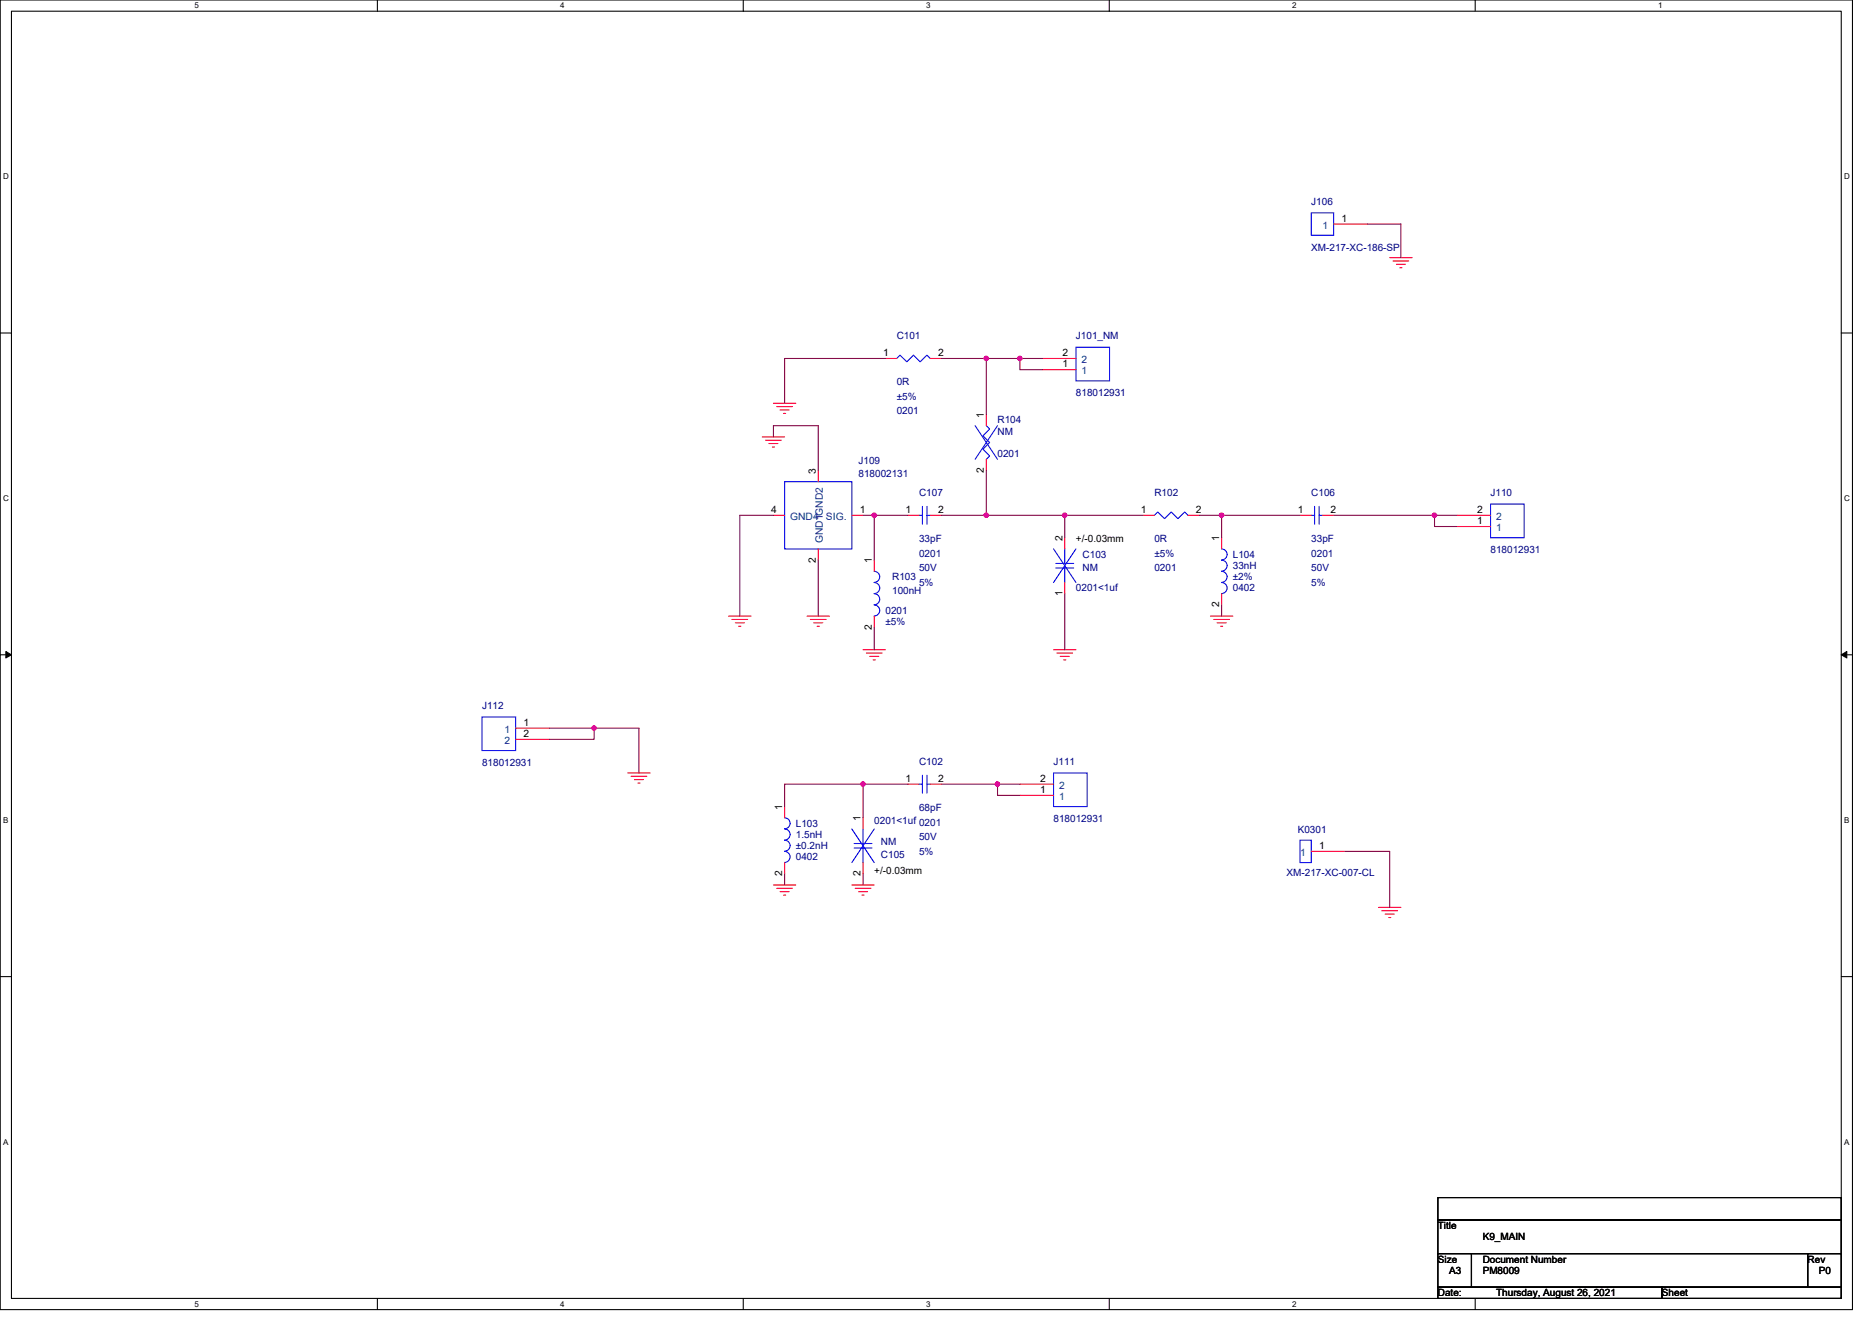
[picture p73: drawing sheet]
<svg xmlns="http://www.w3.org/2000/svg" width="297mm" height="210mm" viewBox="0 0 297 210" stroke-linecap="round" stroke-linejoin="round" font-family="sans-serif">
<defs><g id="words">
<g font-size="1.6" fill="#000080">
<text x="208.1" y="32.5">J106</text>
<text x="208.1" y="39.8">XM-217-XC-186-SP</text>
<text x="142.3" y="53.9">C101</text>
<text x="170.7" y="53.9">J101_NM</text>
<text x="142.3" y="61.2">0R</text>
<text x="142.3" y="63.5">±5%</text>
<text x="142.3" y="65.8">0201</text>
<text x="170.7" y="62.9">818012931</text>
<text x="158.3" y="67.2">R104</text>
<text x="158.3" y="69">NM</text>
<text x="136.2" y="73.6">J109</text>
<text x="136.2" y="75.7">818002131</text>
<text x="158.3" y="72.5">0201</text>
<text x="145.8" y="78.8">C107</text>
<text x="183.2" y="78.8">R102</text>
<text x="208.1" y="78.8">C106</text>
<text x="236.5" y="78.8">J110</text>
<text x="145.8" y="86">33pF</text>
<text x="145.8" y="88.4">0201</text>
<text x="171.8" y="88.5">C103</text>
<text x="183.2" y="86">0R</text>
<text x="183.2" y="88.4">±5%</text>
<text x="195.6" y="88.5">L104</text>
<text x="208.1" y="86">33pF</text>
<text x="208.1" y="88.4">0201</text>
<text x="236.5" y="87.8">818012931</text>
<text x="141.6" y="92.1">R103</text>
<text x="141.6" y="94.2">100nH</text>
<text x="145.8" y="90.7">50V</text>
<text x="145.8" y="93">5%</text>
<text x="170.7" y="93.9">0201&lt;1uf</text>
<text x="171.8" y="90.7">NM</text>
<text x="183.2" y="90.7">0201</text>
<text x="195.6" y="90.3">33nH</text>
<text x="195.6" y="92.1">±2%</text>
<text x="195.6" y="93.9">0402</text>
<text x="208.1" y="90.7">50V</text>
<text x="208.1" y="93">5%</text>
<text x="140.5" y="99.2">±5%</text>
<text x="140.5" y="97.4">0201</text>
<text x="76.5" y="112.5">J112</text>
<text x="76.5" y="121.6">818012931</text>
<text x="145.8" y="121.4">C102</text>
<text x="167.2" y="121.4">J111</text>
<text x="126.3" y="131.2">L103</text>
<text x="138.7" y="130.9">0201&lt;1uf 0201</text>
<text x="145.8" y="128.7">68pF</text>
<text x="167.2" y="130.5">818012931</text>
<text x="126.3" y="133">1.5nH</text>
<text x="126.3" y="134.8">±0.2nH</text>
<text x="126.3" y="136.5">0402</text>
<text x="139.8" y="136.2">C105</text>
<text x="139.8" y="134">NM</text>
<text x="145.8" y="133.4">50V</text>
<text x="145.8" y="135.7">5%</text>
<text x="205.9" y="132.3">K0301</text>
<text x="204.1" y="139">XM-217-XC-007-CL</text>
</g>
<g font-size="1.6">
<text x="212.9" y="35.2">1</text>
<text x="140.1" y="56.5">1</text>
<text x="148.9" y="56.5">2</text>
<text x="168.6" y="58.3">1</text>
<text x="168.6" y="56.5">2</text>
<text x="156.1" y="66.3" transform="rotate(-90 156.1 66.3)">1</text>
<text x="129.5" y="75.2" transform="rotate(-90 129.5 75.2)">3</text>
<text x="156.1" y="75.1" transform="rotate(-90 156.1 75.1)">2</text>
<text x="122.4" y="81.4">4</text>
<text x="136.4" y="81.4">1</text>
<text x="143.7" y="81.4">1</text>
<text x="148.9" y="81.4">2</text>
<text x="181" y="81.4">1</text>
<text x="189.8" y="81.4">2</text>
<text x="205.9" y="81.4">1</text>
<text x="211.1" y="81.4">2</text>
<text x="234.4" y="83.2">1</text>
<text x="234.4" y="81.4">2</text>
<text x="129.5" y="89.3" transform="rotate(-90 129.5 89.3)">2</text>
<text x="138.3" y="89.4" transform="rotate(-90 138.3 89.4)">1</text>
<text x="168.6" y="85.9" transform="rotate(-90 168.6 85.9)">2</text>
<text x="170.7" y="86">+/-0.03mm</text>
<text x="193.5" y="85.9" transform="rotate(-90 193.5 85.9)">1</text>
<text x="168.6" y="94.6" transform="rotate(-90 168.6 94.6)">1</text>
<text x="138.3" y="99.9" transform="rotate(-90 138.3 99.9)">2</text>
<text x="193.5" y="96.4" transform="rotate(-90 193.5 96.4)">2</text>
<text x="83.1" y="115.2">1</text>
<text x="83.1" y="117">2</text>
<text x="143.7" y="124.1">1</text>
<text x="148.9" y="124.1">2</text>
<text x="165" y="125.9">1</text>
<text x="165" y="124.1">2</text>
<text x="124.1" y="128.5" transform="rotate(-90 124.1 128.5)">1</text>
<text x="136.6" y="130.3" transform="rotate(-90 136.6 130.3)">1</text>
<text x="209.3" y="134.7">1</text>
<text x="124.1" y="139.1" transform="rotate(-90 124.1 139.1)">2</text>
<text x="136.6" y="139.1" transform="rotate(-90 136.6 139.1)">2</text>
<text x="138.7" y="138.7">+/-0.03mm</text>
<text x="228.2" y="195.1">Title</text>
<text x="235.3" y="196.8">K9_MAIN</text>
<text x="228.2" y="200.4">Size</text>
<text x="229.9" y="202.2">A3</text>
<text x="235.3" y="200.4">Document Number</text>
<text x="235.3" y="202.2">PM8009</text>
<text x="286.8" y="200.4">Rev</text>
<text x="288.6" y="202.2">P0</text>
<text x="228.2" y="205.7">Date:</text>
<text x="237.4" y="205.7">Thursday, August 26, 2021</text>
<text x="263.7" y="205.7">Sheet</text>
</g>
<g font-size="1.6" fill="#004080">
<text x="209.8" y="36.3">1</text>
<text x="171.6" y="59.4">1</text>
<text x="171.6" y="57.6">2</text>
<text x="125.4" y="82.5">GND4</text>
<text x="131.1" y="82.5">SIG.</text>
<text x="237.4" y="82.5">2</text>
<text x="130.6" y="86.2" transform="rotate(-90 130.6 86.2)">GND1GND2</text>
<text x="237.4" y="84.3">1</text>
<text x="80" y="116.3">1</text>
<text x="80" y="118.1">2</text>
<text x="168.1" y="125.2">2</text>
<text x="168.1" y="127">1</text>
<text x="206.3" y="135.8">1</text>
</g>
<g font-size="1.3">
<text x="30.8" y="1.3">5</text>
<text x="88.9" y="1.3">4</text>
<text x="147" y="1.3">3</text>
<text x="205" y="1.3">2</text>
<text x="263.1" y="1.3">1</text>
<text x=".5" y="28.4">D</text>
<text x="292.6" y="28.4">D</text>
<text x=".5" y="79.5">C</text>
<text x="292.6" y="79.5">C</text>
<text x=".5" y="130.6">B</text>
<text x="292.6" y="130.6">B</text>
<text x=".5" y="181.7">A</text>
<text x="292.6" y="181.7">A</text>
<text x="30.8" y="207.4">5</text>
<text x="88.9" y="207.4">4</text>
<text x="147" y="207.4">3</text>
<text x="205" y="207.4">2</text>
</g>
</g></defs>
<path d="M0 0h293.9v207.9h-293.9zM1.8 1.8h290.4v204.3h-290.4z" fill="none" stroke="#000" stroke-width=".17"/>
<g fill="#fff">
<path d="M30.8 .2h.7v1.4h-.7z"/>
<path d="M30.8 206.3h.7v1.4h-.7z"/>
</g>
<path d="M59.9 0v1.8M59.9 206.1v1.8" fill="none" stroke="#000" stroke-width=".17"/>
<g fill="#fff">
<path d="M88.9 .2h.7v1.4h-.7z"/>
<path d="M88.9 206.3h.7v1.4h-.7z"/>
</g>
<path d="M117.9 0v1.8M117.9 206.1v1.8" fill="none" stroke="#000" stroke-width=".17"/>
<g fill="#fff">
<path d="M147 .2h.7v1.4h-.7z"/>
<path d="M147 206.3h.7v1.4h-.7z"/>
</g>
<path d="M176 0v1.8M176 206.1v1.8" fill="none" stroke="#000" stroke-width=".17"/>
<g fill="#fff">
<path d="M205 .2h.7v1.4h-.7z"/>
<path d="M205 206.3h.7v1.4h-.7z"/>
</g>
<path d="M234.1 0v1.8M234.1 206.1v1.8" fill="none" stroke="#000" stroke-width=".17"/>
<g fill="#fff">
<path d="M263.1 .2h.7v1.4h-.7z"/>
<path d="M.5 27.3h.9v1.4h-.9z"/>
<path d="M292.6 27.3h.9v1.4h-.9z"/>
<path d="M.5 78.4h.9v1.4h-.9z"/>
<path d="M292.6 78.4h.9v1.4h-.9z"/>
</g>
<path d="M0 52.9h1.8M292.2 52.9h1.7" fill="none" stroke="#000" stroke-width=".17"/>
<g fill="#fff">
<path d="M.5 129.5h.8v1.4h-.8z"/>
<path d="M292.6 129.5h.9v1.4h-.9z"/>
</g>
<path d="M0 103.9h1.8M292.2 103.9h1.7" fill="none" stroke="#000" stroke-width=".17"/>
<path d="M.9 103.4l.9 .5-.9 .5zM292.2 103.9l.8-.5v1z" fill="#000" stroke="#000" stroke-width=".16"/>
<g fill="#fff">
<path d="M.5 180.5h.8v1.4h-.8z"/>
<path d="M292.6 180.5h.9v1.4h-.9z"/>
</g>
<path d="M0 155h1.8M292.2 155h1.7M228.2 190.1h64v3.5h-64zM228.2 193.6h64v5.4h-64zM228.2 199h5.3v5.3h-5.3zM233.5 199h53.3v5.3h-53.3zM286.8 199h5.4v5.3h-5.4zM228.2 204.3h35.5v1.8h-35.5zM263.7 204.3h28.5v1.8h-28.5z" fill="none" stroke="#000" stroke-width=".17"/>
<g fill="none" stroke="#f00" stroke-width=".17">
<path d="M211.6 35.6h5.4M140.5 56.9h1.8M147.6 56.9h1.8M165.4 58.7h5.3M165.4 56.9h5.3M220.5 40.9h3.6M221 41.4h2.5M221.6 42h1.4M222.1 42.5h.4M120.9 69.3h3.6M121.5 69.9h2.5M122 70.4h1.4"/>
<path d="M122.6 71h.3M122.7 64h3.6M123.2 64.5h2.5M123.8 65.1h1.4M124.3 65.6h.4M129.8 74.7v1.8M156.5 65.8v1.8M156.5 72.9v1.8M115.6 97.8h3.6M116.1 98.3h2.5M116.7 98.8h1.4M117.2 99.4h.4"/>
<path d="M122.7 81.8h1.8M128.1 97.8h3.5M128.6 98.3h2.5M129.1 98.8h1.5M129.7 99.4h.3M129.8 87.1v1.8M135.2 81.8h1.7M138.7 88.9v1.8M138.7 97.8v1.8M144.1 81.8h1.7M147.6 81.8h1.8M168.9 92.5v1.7"/>
<path d="M168.9 85.3v1.8M181.4 81.8h1.8M188.5 81.8h1.8M192.1 97.8h3.5M192.6 98.3h2.5M193.1 98.8h1.5M193.7 99.4h.3M193.8 85.3v1.8M193.8 94.2v1.8M206.3 81.8h1.8M209.8 81.8h1.8M231.2 83.6h5.3"/>
<path d="M231.2 81.8h5.3M81.8 115.6h5.4M81.8 117.3h5.4M136.9 103.1h3.6M137.5 103.7h2.5M138 104.2h1.4M138.6 104.7h.3M167.2 103.1h3.5M167.7 103.7h2.5M168.2 104.2h1.5M168.8 104.7h.3M99.6 122.7h3.6"/>
<path d="M100.1 123.2h2.5M100.7 123.7h1.4M101.2 124.3h.4M124.5 128v1.8M124.5 136.9v1.8M136.9 129.8v1.8M136.9 136.9v1.8M144.1 124.5h1.7M147.6 124.5h1.8M161.8 126.2h5.4M161.8 124.5h5.4M208.1 135.1h5.3"/>
<path d="M122.7 140.5h3.6M123.2 141h2.5M123.8 141.5h1.4M124.3 142.1h.4M135.2 140.5h3.5M135.7 141h2.5M136.2 141.5h1.5M136.8 142.1h.3M218.7 144h3.6M219.3 144.5h2.5M219.8 145.1h1.4M220.3 145.6h.4"/>
</g>
<g fill="none" stroke="#00f" stroke-width=".17">
<path d="M208.1 33.8h3.5v3.5h-3.5zM142.3 56.9l.5-.5 1.1 1 1-1 1.1 1 1.1-1 .5 .5M170.7 55.1h5.4v5.4h-5.4zM124.5 76.5h10.7v10.6h-10.7zM154.7 67.6l3.6 5.3M156.5 67.6l.5 .5-1 1.1 1 1-1 1.1 1 1.1-.5 .5M158.3 67.6l-3.6 5.3M138.7 90.7a.88 .88 0 0 1 .9 .9 .88 .88 0 0 1-.9 .8M138.7 92.5a.88 .88 0 0 1 .9 .8 .88 .88 0 0 1-.9 .9M138.7 94.2a.88 .88 0 0 1 .9 .9 .88 .88 0 0 1-.9 .9 .89 .89 0 0 1 .9 .9 .89 .89 0 0 1-.9 .9M145.8 81.8h.6M146.4 80.4v2.8"/>
<path d="M147.1 80.4v2.8M147.1 81.8h.5M167.2 87.1l3.5 5.4M167.5 90.1h2.9M167.5 89.4h2.9M168.9 90.1v2.4M168.9 87.1v2.3M170.7 87.1l-3.5 5.4M183.2 81.8l.5-.5 1.1 1 1-1 1.1 1 1.1-1 .5 .5M193.8 87.1a.88 .88 0 0 1 .9 .9 .88 .88 0 0 1-.9 .9 .89 .89 0 0 1 .9 .9 .89 .89 0 0 1-.9 .9M193.8 90.7a.88 .88 0 0 1 .9 .9 .88 .88 0 0 1-.9 .8M193.8 92.5a.88 .88 0 0 1 .9 .8 .88 .88 0 0 1-.9 .9"/>
<path d="M208.1 81.8h.5M208.6 80.4v2.8M209.3 80.4v2.8M209.3 81.8h.5M236.5 80h5.3v5.3h-5.3zM76.5 113.8h5.3v5.3h-5.3zM124.5 129.8a.88 .88 0 0 1 .9 .9 .88 .88 0 0 1-.9 .9M124.5 131.6a.88 .88 0 0 1 .9 .9 .88 .88 0 0 1-.9 .8M124.5 133.3a.88 .88 0 0 1 .9 .9 .88 .88 0 0 1-.9 .9 .89 .89 0 0 1 .9 .9 .89 .89 0 0 1-.9 .9M135.2 131.6l3.5 5.3M135.5 133.9h2.9M135.5 134.6h2.9"/>
<path d="M136.9 131.6v2.3M136.9 134.6v2.3M138.7 131.6l-3.5 5.3M145.8 124.5h.6M146.4 123v2.9M147.1 123v2.9M147.1 124.5h.5M167.2 122.7h5.3v5.3h-5.3zM206.3 133.3h1.8v3.6h-1.8z"/>
</g>
<g fill="none" stroke="#800040" stroke-width=".17">
<path d="M217 35.6h5.3v5.3M140.5 56.9h-16v7.1M149.4 56.9h12.4M156.5 56.9v8.9M161.8 56.9h3.6M161.8 56.9v1.8h3.6M122.7 69.3v-1.7h7.1v7.1M156.5 74.7v7.1M122.7 81.8h-5.3v16M129.8 88.9v8.9M136.9 81.8h1.8M138.7 81.8v7.1"/>
<path d="M138.7 99.6v3.5M138.7 81.8h5.4M149.4 81.8h19.5M168.9 81.8h12.5M168.9 81.8v3.5M168.9 94.2v8.9M190.3 81.8h3.5M193.8 81.8h12.5M193.8 81.8v3.5M193.8 96v1.8M211.6 81.8h16M227.6 81.8v1.8h3.6"/>
<path d="M227.6 81.8h3.6M87.2 115.6h7.1M87.2 117.3h7.1v-1.7h7.1v7.1M124.5 138.7v1.8M136.9 124.5h-12.4v3.5M136.9 124.5v5.3M136.9 138.7v1.8M136.9 124.5h7.2M149.4 124.5h8.9M158.3 124.5v1.7h3.5M158.3 124.5h3.5M213.4 135.1h7.1v8.9"/>
</g>
<g fill="#f0f" stroke="#f0f" stroke-width=".17">
<circle cx="156.5" cy="56.9" r=".35"/>
<circle cx="161.8" cy="56.9" r=".35"/>
<circle cx="156.5" cy="81.8" r=".35"/>
<circle cx="138.7" cy="81.8" r=".35"/>
<circle cx="168.9" cy="81.8" r=".35"/>
<circle cx="193.8" cy="81.8" r=".35"/>
<circle cx="227.6" cy="81.8" r=".35"/>
<circle cx="94.3" cy="115.6" r=".35"/>
<circle cx="136.9" cy="124.4" r=".35"/>
<circle cx="158.3" cy="124.4" r=".35"/>
</g>
<use href="#words"/>
</svg>
